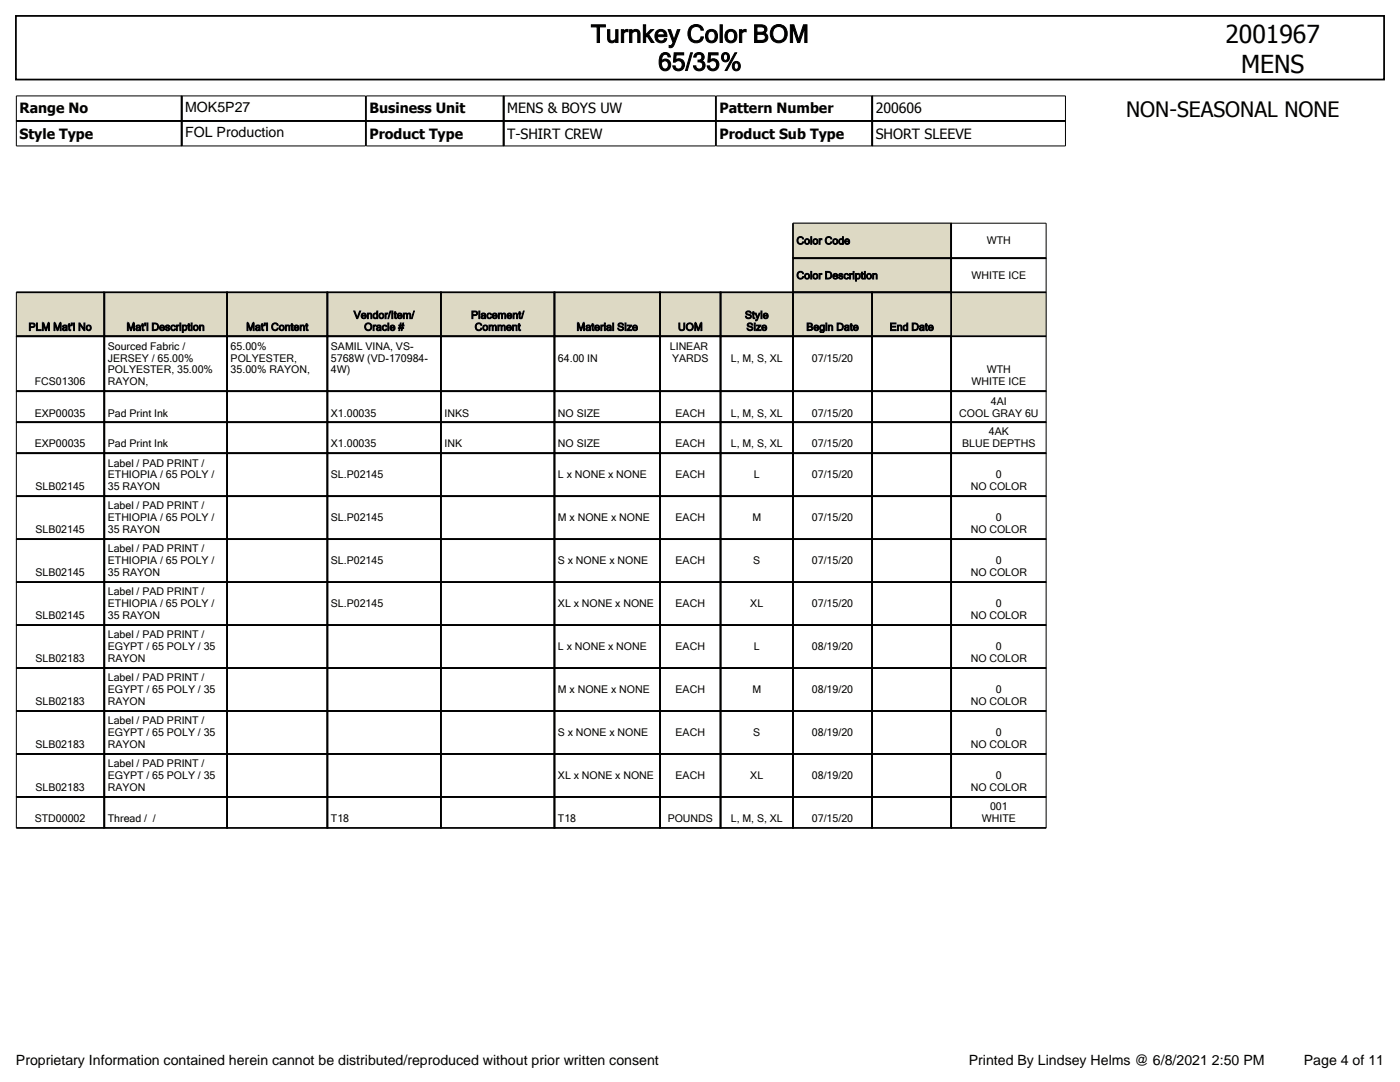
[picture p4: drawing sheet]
<svg xmlns="http://www.w3.org/2000/svg" width="279mm" height="216mm" viewBox="0 0 279 216" stroke-linecap="round" stroke-linejoin="round" font-family="sans-serif">
<defs><g id="words">
<g font-size="4.9">
<text x="117.9" y="8.5">Turnkey Color BOM</text>
<text x="244.6" y="8.5">2001967</text>
<text x="131.3" y="14.1">65/35%</text>
<text x="247.7" y="14.5">MENS</text>
</g>
<text font-size="4.2" x="224.7" y="23.3">NON-SEASONAL NONE</text>
<g font-size="2.8">
<text x="3.9" y="22.6">Range No</text>
<text x="37" y="22.3">MOK5P27</text>
<text x="73.7" y="22.6">Business Unit</text>
<text x="101.2" y="22.6">MENS &amp; BOYS UW</text>
<text x="143.6" y="22.6">Pattern Number</text>
<text x="174.8" y="22.6">200606</text>
<text x="3.9" y="27.7">Style Type</text>
<text x="37" y="27.4">FOL Production</text>
<text x="73.7" y="27.7">Product Type</text>
<text x="101.2" y="27.7">T-SHIRT CREW</text>
<text x="143.6" y="27.7">Product Sub Type</text>
<text x="174.8" y="27.7">SHORT SLEEVE</text>
<text x="3.2" y="212.4">Proprietary Information contained herein cannot be distributed/reproduced without prior written consent</text>
<text x="193.4" y="212.4">Printed By Lindsey Helms @ 6/8/2021 2:50 PM</text>
<text x="260.2" y="212.4">Page 4 of 11</text>
</g>
<g font-size="2.1">
<text x="159" y="48.7">Color Code</text>
<text x="196.9" y="48.7">WTH</text>
<text x="159" y="55.7">Color Description</text>
<text x="193.9" y="55.7">WHITE ICE</text>
<text x="5.7" y="66">PLM Mat'l No</text>
<text x="25.2" y="66">Mat'l Description</text>
<text x="49.1" y="66">Mat'l Content</text>
<text x="70.6" y="63.6">Vendor/Item/</text>
<text x="72.7" y="66">Oracle #</text>
<text x="94" y="63.6">Placement/</text>
<text x="94.7" y="66">Comment</text>
<text x="115.1" y="66">Material Size</text>
<text x="135.3" y="66">UOM</text>
<text x="148.7" y="63.6">Style</text>
<text x="149" y="66">Size</text>
<text x="160.9" y="66">Begin Date</text>
<text x="177.5" y="66">End Date</text>
<text x="21.5" y="69.7">Sourced Fabric /</text>
<text x="46" y="69.7">65.00%</text>
<text x="66" y="69.7">SAMIL VINA, VS-</text>
<text x="133.7" y="69.7">LINEAR</text>
<text x="6.9" y="76.9">FCS01306</text>
<text x="21.5" y="72.1">JERSEY / 65.00%</text>
<text x="21.5" y="74.5">POLYESTER, 35.00%</text>
<text x="21.5" y="76.9">RAYON,</text>
<text x="46" y="72.1">POLYESTER,</text>
<text x="46" y="74.5">35.00% RAYON,</text>
<text x="66" y="72.1">5768W (VD-170984-</text>
<text x="66" y="74.5">4W)</text>
<text x="111.4" y="72.1">64.00 IN</text>
<text x="134.1" y="72.1">YARDS</text>
<text x="145.8" y="72.1">L, M, S, XL</text>
<text x="162" y="72.1">07/15/20</text>
<text x="193.9" y="76.9">WHITE ICE</text>
<text x="196.9" y="74.5">WTH</text>
<text x="6.9" y="83.1">EXP00035</text>
<text x="21.5" y="83.1">Pad Print Ink</text>
<text x="66" y="83.1">X1.00035</text>
<text x="88.7" y="83.1">INKS</text>
<text x="111.4" y="83.1">NO SIZE</text>
<text x="134.8" y="83.1">EACH</text>
<text x="145.8" y="83.1">L, M, S, XL</text>
<text x="162" y="83.1">07/15/20</text>
<text x="191.4" y="83.1">COOL GRAY 6U</text>
<text x="197.8" y="80.7">4AI</text>
<text x="6.9" y="89.3">EXP00035</text>
<text x="21.5" y="89.3">Pad Print Ink</text>
<text x="66" y="89.3">X1.00035</text>
<text x="88.7" y="89.3">INK</text>
<text x="111.4" y="89.3">NO SIZE</text>
<text x="134.8" y="89.3">EACH</text>
<text x="145.8" y="89.3">L, M, S, XL</text>
<text x="162" y="89.3">07/15/20</text>
<text x="192" y="89.3">BLUE DEPTHS</text>
<text x="197.4" y="86.9">4AK</text>
<text x="21.5" y="93.1">Label / PAD PRINT /</text>
<text x="21.5" y="95.5">ETHIOPIA / 65 POLY /</text>
<text x="66" y="95.5">SL.P02145</text>
<text x="111.4" y="95.5">L x NONE x NONE</text>
<text x="134.8" y="95.5">EACH</text>
<text x="150.4" y="95.5">L</text>
<text x="162" y="95.5">07/15/20</text>
<text x="198.8" y="95.5">0</text>
<text x="7.1" y="97.9">SLB02145</text>
<text x="21.5" y="97.9">35 RAYON</text>
<text x="21.5" y="101.7">Label / PAD PRINT /</text>
<text x="193.7" y="97.9">NO COLOR</text>
<text x="7.1" y="106.4">SLB02145</text>
<text x="21.5" y="104">ETHIOPIA / 65 POLY /</text>
<text x="21.5" y="106.4">35 RAYON</text>
<text x="66" y="104">SL.P02145</text>
<text x="111.4" y="104">M x NONE x NONE</text>
<text x="134.8" y="104">EACH</text>
<text x="150.2" y="104">M</text>
<text x="162" y="104">07/15/20</text>
<text x="193.7" y="106.4">NO COLOR</text>
<text x="198.8" y="104">0</text>
<text x="21.5" y="110.2">Label / PAD PRINT /</text>
<text x="21.5" y="112.6">ETHIOPIA / 65 POLY /</text>
<text x="66" y="112.6">SL.P02145</text>
<text x="111.4" y="112.6">S x NONE x NONE</text>
<text x="134.8" y="112.6">EACH</text>
<text x="150.3" y="112.6">S</text>
<text x="162" y="112.6">07/15/20</text>
<text x="198.8" y="112.6">0</text>
<text x="7.1" y="115">SLB02145</text>
<text x="21.5" y="115">35 RAYON</text>
<text x="21.5" y="118.8">Label / PAD PRINT /</text>
<text x="193.7" y="115">NO COLOR</text>
<text x="7.1" y="123.6">SLB02145</text>
<text x="21.5" y="121.2">ETHIOPIA / 65 POLY /</text>
<text x="21.5" y="123.6">35 RAYON</text>
<text x="66" y="121.2">SL.P02145</text>
<text x="111.4" y="121.2">XL x NONE x NONE</text>
<text x="134.8" y="121.2">EACH</text>
<text x="149.7" y="121.2">XL</text>
<text x="162" y="121.2">07/15/20</text>
<text x="193.7" y="123.6">NO COLOR</text>
<text x="198.8" y="121.2">0</text>
<text x="21.5" y="127.4">Label / PAD PRINT /</text>
<text x="21.5" y="129.8">EGYPT / 65 POLY / 35</text>
<text x="111.4" y="129.8">L x NONE x NONE</text>
<text x="134.8" y="129.8">EACH</text>
<text x="150.4" y="129.8">L</text>
<text x="162" y="129.8">08/19/20</text>
<text x="198.8" y="129.8">0</text>
<text x="7.1" y="132.2">SLB02183</text>
<text x="21.5" y="132.2">RAYON</text>
<text x="21.5" y="136">Label / PAD PRINT /</text>
<text x="193.7" y="132.2">NO COLOR</text>
<text x="7.1" y="140.7">SLB02183</text>
<text x="21.5" y="138.4">EGYPT / 65 POLY / 35</text>
<text x="21.5" y="140.7">RAYON</text>
<text x="111.4" y="138.4">M x NONE x NONE</text>
<text x="134.8" y="138.4">EACH</text>
<text x="150.2" y="138.4">M</text>
<text x="162" y="138.4">08/19/20</text>
<text x="193.7" y="140.7">NO COLOR</text>
<text x="198.8" y="138.4">0</text>
<text x="7.1" y="149.3">SLB02183</text>
<text x="21.5" y="144.5">Label / PAD PRINT /</text>
<text x="21.5" y="146.9">EGYPT / 65 POLY / 35</text>
<text x="21.5" y="149.3">RAYON</text>
<text x="111.4" y="146.9">S x NONE x NONE</text>
<text x="134.8" y="146.9">EACH</text>
<text x="150.3" y="146.9">S</text>
<text x="162" y="146.9">08/19/20</text>
<text x="193.7" y="149.3">NO COLOR</text>
<text x="198.8" y="146.9">0</text>
<text x="21.5" y="153.1">Label / PAD PRINT /</text>
<text x="21.5" y="155.5">EGYPT / 65 POLY / 35</text>
<text x="111.4" y="155.5">XL x NONE x NONE</text>
<text x="134.8" y="155.5">EACH</text>
<text x="149.7" y="155.5">XL</text>
<text x="162" y="155.5">08/19/20</text>
<text x="198.8" y="155.5">0</text>
<text x="7.1" y="157.9">SLB02183</text>
<text x="21.5" y="157.9">RAYON</text>
<text x="193.7" y="157.9">NO COLOR</text>
<text x="197.6" y="161.7">001</text>
<text x="6.9" y="164.1">STD00002</text>
<text x="21.5" y="164.1">Thread / /</text>
<text x="66" y="164.1">T18</text>
<text x="111.4" y="164.1">T18</text>
<text x="133.2" y="164.1">POUNDS</text>
<text x="145.8" y="164.1">L, M, S, XL</text>
<text x="162" y="164.1">07/15/20</text>
<text x="195.9" y="164.1">WHITE</text>
</g>
</g></defs>
<path d="M3.2 3.2h273v12.7h-273zM36.3 19.1v10M100.5 19.1v10M174.1 19.1v10M3.3 24.1h69.6M73.1 24.1h69.7M143 24.1h69.6" fill="none" stroke="#000" stroke-width=".35"/>
<path d="M3.3 19.1h69.6v10h-69.6zM73.1 19.1h69.7v10h-69.7zM143 19.1h69.6v10h-69.6z" fill="none" stroke="#000" stroke-width=".2"/>
<g fill="#ddd9c4">
<path d="M158.3 44.4h31.5v7.1h-31.5z"/>
<path d="M158.3 51.5h31.5v6.8h-31.5z"/>
<path d="M3.2 58.3h17.6v8.8h-17.6z"/>
<path d="M20.8 58.3h24.5v8.8h-24.5z"/>
<path d="M45.3 58.3h20v8.8h-20z"/>
<path d="M65.3 58.3h22.7v8.8h-22.7z"/>
<path d="M88 58.3h22.7v8.8h-22.7z"/>
<path d="M110.7 58.3h21v8.8h-21z"/>
<path d="M131.7 58.3h12.1v8.8h-12.1z"/>
<path d="M143.8 58.3h14.5v8.8h-14.5z"/>
<path d="M158.3 58.3h15.7v8.8h-15.7z"/>
<path d="M174 58.3h15.8v8.8h-15.8z"/>
<path d="M189.8 58.3h19.1v8.8h-19.1z"/>
</g>
<g fill="none" stroke="#000" stroke-width=".35">
<path d="M3.3 58.3h17.6M20.8 58.3h24.5v8.8h-24.5zM20.8 58.3v107M45.3 58.3h20v8.8h-20zM65.3 58.3h22.7v8.8h-22.7zM88 58.3h22.7v8.8h-22.7zM110.7 58.3h21v8.8h-21zM131.7 58.3h12.1v8.8h-12.1zM143.8 58.3h14.5v8.8h-14.5zM158.2 51.5h50.6M158.3 58.3h15.7v8.8h-15.7zM158.3 51.5h31.5v6.8h-31.5z"/>
<path d="M158.3 44.5v7.1M174 58.3h15.8v8.8h-15.8zM189.8 58.3h19M189.8 44.5v13.9M3.3 67.1h17.6M3.3 78.1h17.6M20.8 67.1h24.5v11h-24.5zM20.8 78.1h24.5v6.1h-24.5zM45.3 67.1h20v11h-20zM45.3 78.1h20v6.1h-20zM65.3 67.1h22.7v11h-22.7zM65.3 78.1h22.7v6.1h-22.7z"/>
<path d="M88 67.1h22.7v11h-22.7zM88 78.1h22.7v6.1h-22.7zM110.7 67.1h21v11h-21zM110.7 78.1h21v6.1h-21zM131.7 67.1h12.1v11h-12.1zM131.7 78.1h12.1v6.1h-12.1zM143.8 67.1h14.5v11h-14.5zM143.8 78.1h14.5v6.1h-14.5zM158.3 67.1h15.7v11h-15.7zM158.3 78.1h15.7v6.1h-15.7zM174 67.1h15.8v11h-15.8zM174 78.1h15.8v6.1h-15.8z"/>
<path d="M189.8 67.1h19M189.8 78.1h19M189.8 67v98.3M3.3 84.2h17.6M3.3 90.4h17.6M3.3 99h17.6M20.8 84.2h24.5v6.2h-24.5zM20.8 90.4h24.5v8.6h-24.5zM20.8 99h24.5v8.6h-24.5zM45.3 84.2h20v6.2h-20zM45.3 90.4h20v8.6h-20zM45.3 99h20v8.6h-20z"/>
<path d="M65.3 84.2h22.7v6.2h-22.7zM65.3 90.4h22.7v8.6h-22.7zM65.3 99h22.7v8.6h-22.7zM88 84.2h22.7v6.2h-22.7zM88 90.4h22.7v8.6h-22.7zM88 99h22.7v8.6h-22.7zM110.7 84.2h21v6.2h-21zM110.7 90.4h21v8.6h-21zM110.7 99h21v8.6h-21zM131.7 84.2h12.1v6.2h-12.1zM131.7 90.4h12.1v8.6h-12.1zM131.7 99h12.1v8.6h-12.1z"/>
<path d="M143.8 84.2h14.5v6.2h-14.5zM143.8 90.4h14.5v8.6h-14.5zM143.8 99h14.5v8.6h-14.5zM158.3 84.2h15.7v6.2h-15.7zM158.3 90.4h15.7v8.6h-15.7zM158.3 99h15.7v8.6h-15.7zM174 84.2h15.8v6.2h-15.8zM174 90.4h15.8v8.6h-15.8zM174 99h15.8v8.6h-15.8zM189.8 84.2h19M189.8 90.4h19M189.8 99h19"/>
<path d="M3.3 107.6h17.6M3.3 116.1h17.6M20.8 107.6h24.5v8.5h-24.5zM20.8 116.1h24.5v8.6h-24.5zM45.3 107.6h20v8.5h-20zM45.3 116.1h20v8.6h-20zM65.3 107.6h22.7v8.5h-22.7zM65.3 116.1h22.7v8.6h-22.7zM88 107.6h22.7v8.5h-22.7zM88 116.1h22.7v8.6h-22.7zM110.7 107.6h21v8.5h-21zM110.7 116.1h21v8.6h-21z"/>
<path d="M131.7 107.6h12.1v8.5h-12.1zM131.7 116.1h12.1v8.6h-12.1zM143.8 107.6h14.5v8.5h-14.5zM143.8 116.1h14.5v8.6h-14.5zM158.3 107.6h15.7v8.5h-15.7zM158.3 116.1h15.7v8.6h-15.7zM174 107.6h15.8v8.5h-15.8zM174 116.1h15.8v8.6h-15.8zM189.8 107.6h19M189.8 116.1h19M3.3 124.7h17.6M3.3 133.3h17.6"/>
<path d="M20.8 124.7h24.5v8.6h-24.5zM20.8 133.3h24.5v8.6h-24.5zM45.3 124.7h20v8.6h-20zM45.3 133.3h20v8.6h-20zM65.3 124.7h22.7v8.6h-22.7zM65.3 133.3h22.7v8.6h-22.7zM88 124.7h22.7v8.6h-22.7zM88 133.3h22.7v8.6h-22.7zM110.7 124.7h21v8.6h-21zM110.7 133.3h21v8.6h-21zM131.7 124.7h12.1v8.6h-12.1zM131.7 133.3h12.1v8.6h-12.1z"/>
<path d="M143.8 124.7h14.5v8.6h-14.5zM143.8 133.3h14.5v8.6h-14.5zM158.3 124.7h15.7v8.6h-15.7zM158.3 133.3h15.7v8.6h-15.7zM174 124.7h15.8v8.6h-15.8zM174 133.3h15.8v8.6h-15.8zM189.8 124.7h19M189.8 133.3h19M3.3 141.9h17.6M3.3 150.4h17.6M3.3 159h17.6M20.8 141.9h24.5v8.5h-24.5z"/>
<path d="M20.8 150.4h24.5v8.6h-24.5zM20.8 159h24.5v6.2h-24.5zM45.3 141.9h20v8.5h-20zM45.3 150.4h20v8.6h-20zM45.3 159h20v6.2h-20zM65.3 141.9h22.7v8.5h-22.7zM65.3 150.4h22.7v8.6h-22.7zM65.3 159h22.7v6.2h-22.7zM88 141.9h22.7v8.5h-22.7zM88 150.4h22.7v8.6h-22.7zM88 159h22.7v6.2h-22.7zM110.7 141.9h21v8.5h-21z"/>
<path d="M110.7 150.4h21v8.6h-21zM110.7 159h21v6.2h-21zM131.7 141.9h12.1v8.5h-12.1zM131.7 150.4h12.1v8.6h-12.1zM131.7 159h12.1v6.2h-12.1zM143.8 141.9h14.5v8.5h-14.5zM143.8 150.4h14.5v8.6h-14.5zM143.8 159h14.5v6.2h-14.5zM158.3 141.9h15.7v8.5h-15.7zM158.3 150.4h15.7v8.6h-15.7zM158.3 159h15.7v6.2h-15.7zM174 141.9h15.8v8.5h-15.8z"/>
<path d="M174 150.4h15.8v8.6h-15.8zM174 159h15.8v6.2h-15.8zM189.8 141.9h19M189.8 150.4h19M189.8 159h19M3.3 165.2h17.6M189.8 165.2h19"/>
</g>
<path d="M3.3 58.3v107M158.2 44.5h50.6v120.8" fill="none" stroke="#000" stroke-width=".2"/>
<use href="#words"/>
</svg>
